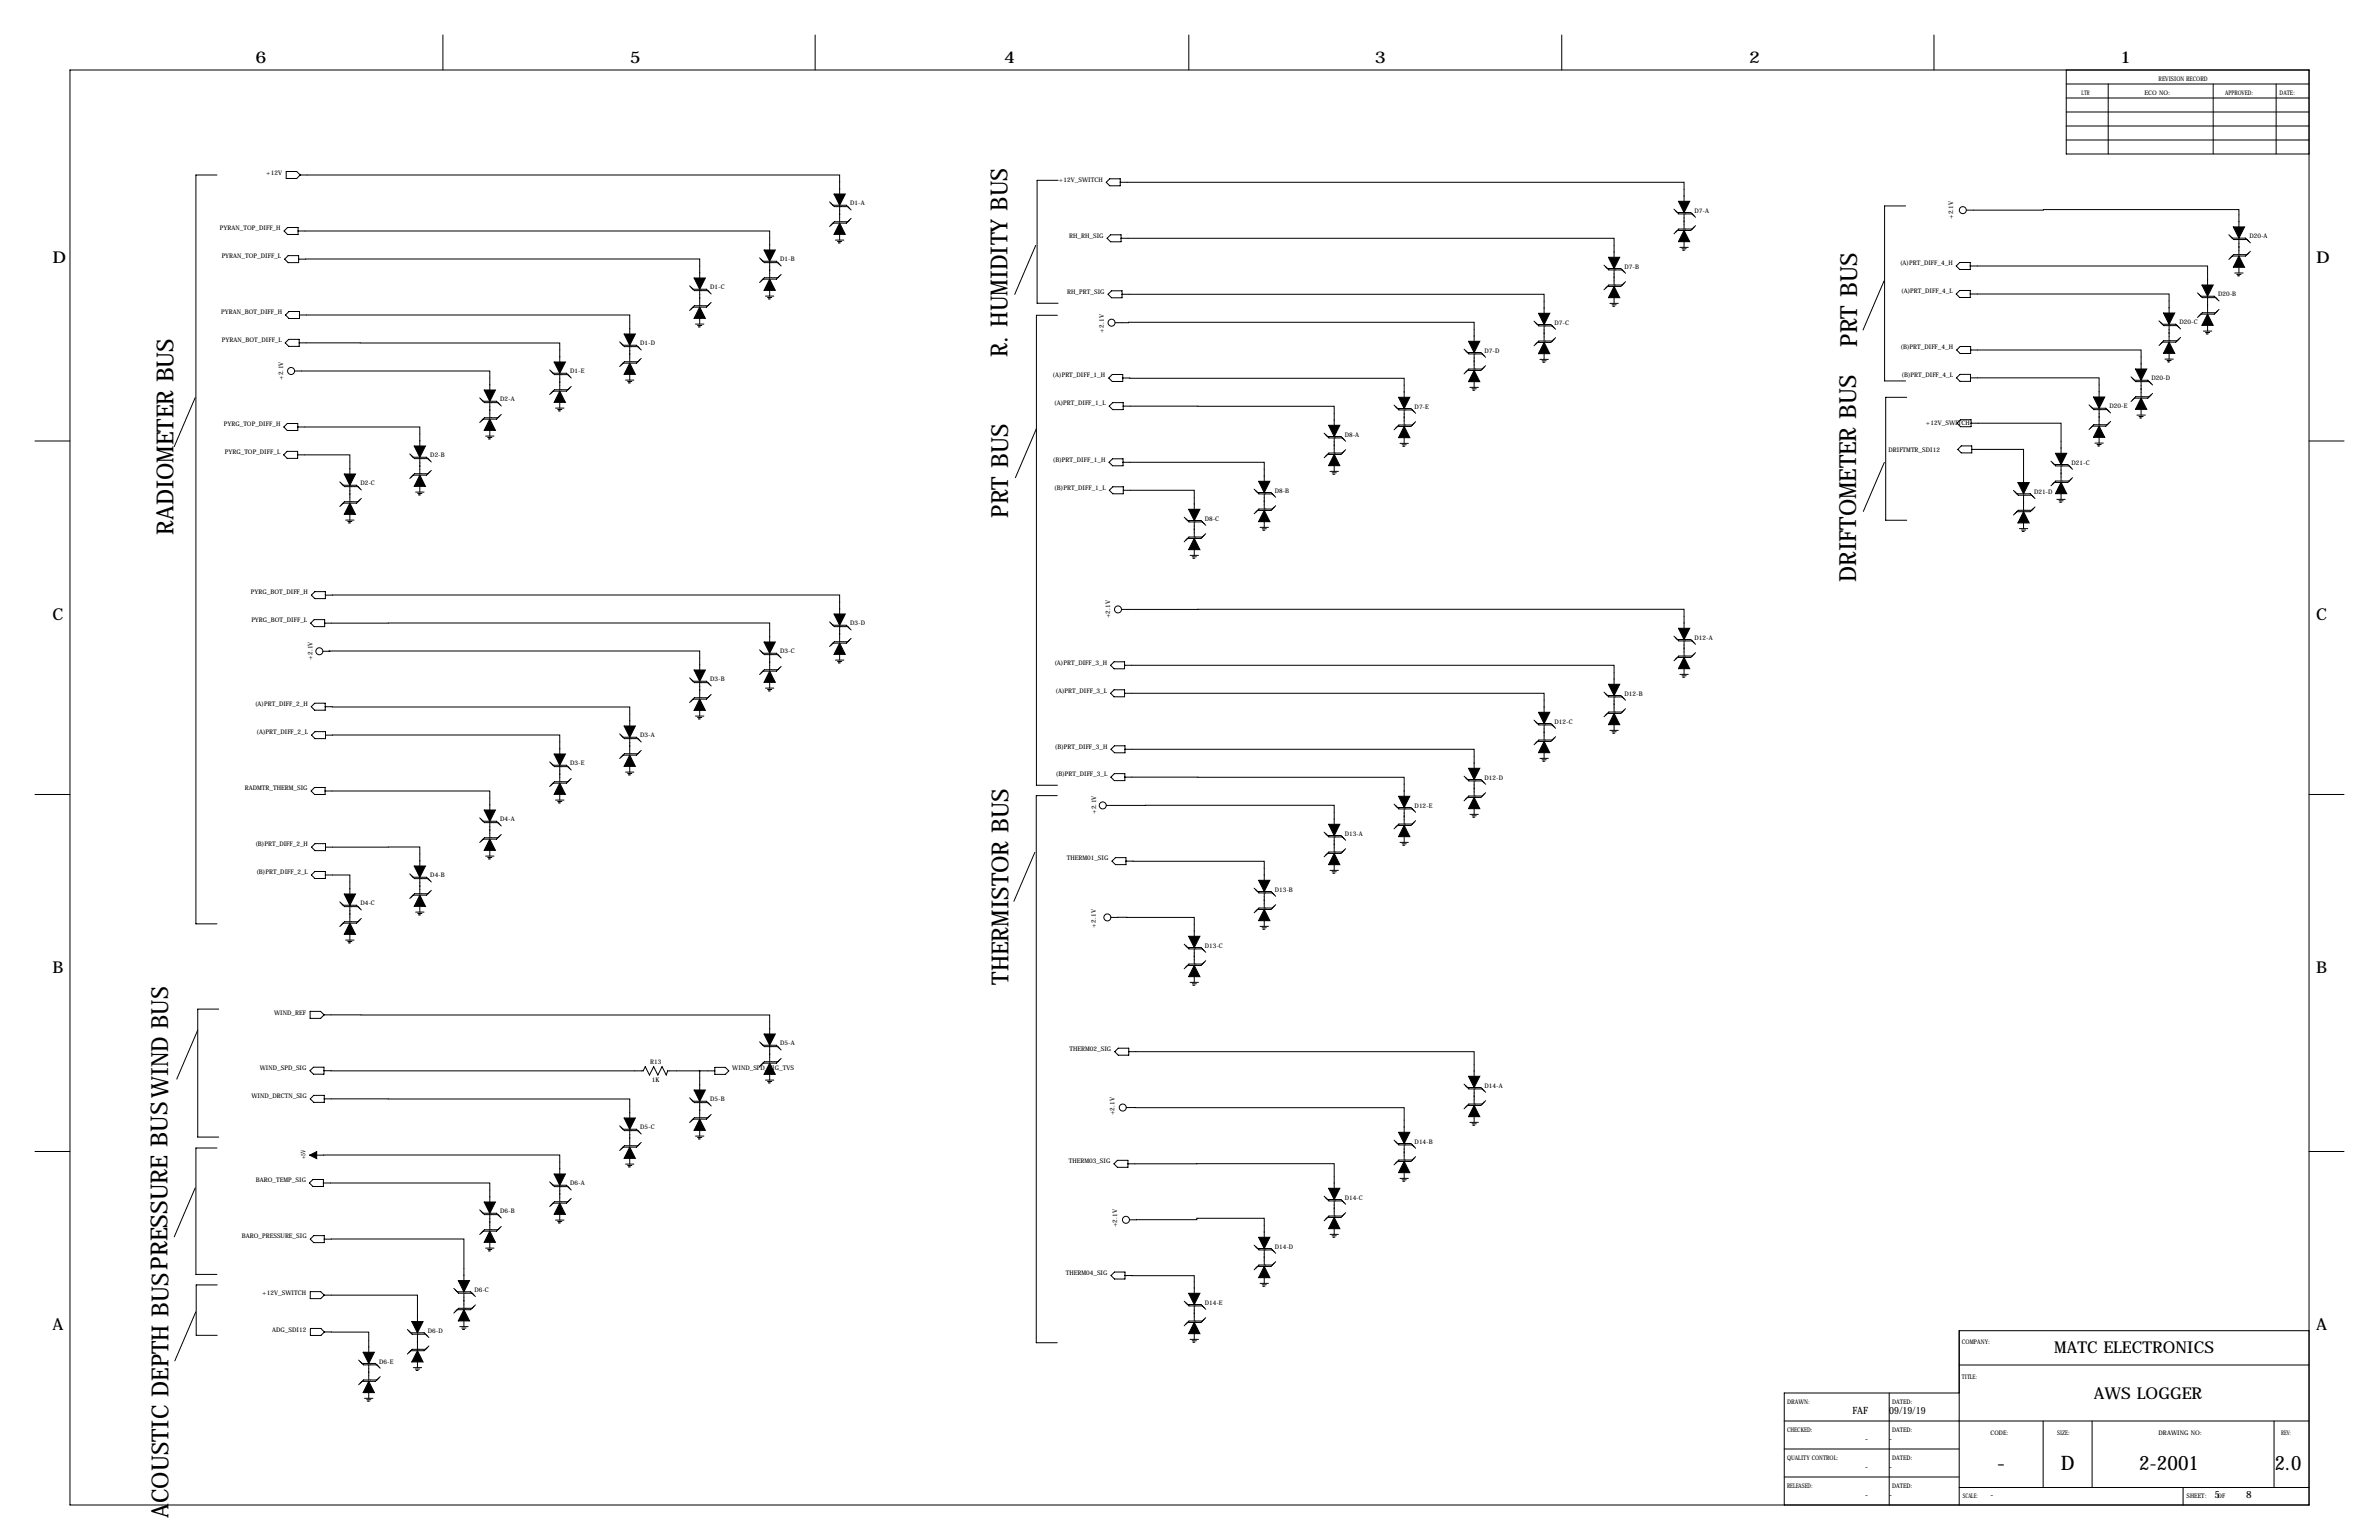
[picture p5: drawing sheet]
<svg xmlns="http://www.w3.org/2000/svg" width="864mm" height="559mm" viewBox="0 0 864 559" stroke-linecap="round" stroke-linejoin="round" font-family="sans-serif">
<defs><g id="words">
<g font-size="8.6">
<text x="674.2" y="125.8" transform="rotate(-90 674.2 125.8)">PRT BUS</text>
<text x="365.7" y="129.4" transform="rotate(-90 365.7 129.4)">R. HUMIDITY BUS</text>
<text x="366" y="187.9" transform="rotate(-90 366 187.9)">PRT BUS</text>
<text x="63" y="194.1" transform="rotate(-90 63 194.1)">RADIOMETER BUS</text>
<text x="673.9" y="211.1" transform="rotate(-90 673.9 211.1)">DRIFTOMETER BUS</text>
<text x="366.1" y="357.3" transform="rotate(-90 366.1 357.3)">THERMISTOR BUS</text>
<text x="61.1" y="550.9" transform="rotate(-90 61.1 550.9)">ACOUSTIC DEPTH BUSPRESSURE BUSWIND BUS</text>
</g>
<g font-size="7.3">
<text x="724.9" y="533.4">-</text>
<text x="748.1" y="533.4">D</text>
<text x="776.5" y="533.4">2-2001</text>
<text x="825.7" y="533.4">2.0</text>
</g>
<g font-size="5.9">
<text x="92.7" y="22.9">6</text>
<text x="228.6" y="22.9">5</text>
<text x="364.5" y="22.9">4</text>
<text x="499.1" y="22.9">3</text>
<text x="635" y="22.9">2</text>
<text x="769.6" y="22.9">1</text>
<text x="19" y="95.2">D</text>
<text x="840.7" y="95.2">D</text>
<text x="19" y="224.8">C</text>
<text x="840.7" y="224.8">C</text>
<text x="19" y="353.1">B</text>
<text x="840.7" y="353.1">B</text>
<text x="19" y="482.6">A</text>
<text x="840.7" y="482.6">A</text>
<text x="745.6" y="491">MATC ELECTRONICS</text>
<text x="760.1" y="507.5">AWS LOGGER</text>
</g>
<g font-size="3.6">
<text x="672.4" y="513.1">FAF</text>
<text x="685.8" y="513.1">09/19/19</text>
<text x="677.1" y="523.2">-</text>
<text x="685.8" y="523.2">-</text>
<text x="677.1" y="533.4">-</text>
<text x="685.8" y="533.4">-</text>
<text x="677.1" y="543.6">-</text>
<text x="685.8" y="543.6">-</text>
<text x="722.6" y="543.6">-</text>
<text x="803.9" y="543.6">5</text>
<text x="815.3" y="543.6">8</text>
</g>
<g font-size="2.3">
<text x="783.6" y="29.2">REVISION RECORD</text>
<text x="755.6" y="34.3">LTR</text>
<text x="778.5" y="34.3">ECO NO:</text>
<text x="807.7" y="34.3">APPROVED:</text>
<text x="827.5" y="34.3">DATE:</text>
<text x="96.6" y="63.5">+12V</text>
<text x="384.4" y="65.9">+12V_SWITCH</text>
<text x="308.6" y="74.6">D1-A</text>
<text x="615.1" y="77.2">D7-A</text>
<text x="79.9" y="83.6">PYRAN_TOP_DIFF_H</text>
<text x="709" y="79.5" transform="rotate(-90 709 79.5)">+2.1V</text>
<text x="388.1" y="86.2">RH_RH_SIG</text>
<text x="816.6" y="86.5">D20-A</text>
<text x="80.5" y="93.8">PYRAN_TOP_DIFF_L</text>
<text x="283.2" y="94.9">D1-B</text>
<text x="589.7" y="97.5">D7-B</text>
<text x="689.8" y="96.3">(A)PRT_DIFF_4_H</text>
<text x="257.8" y="105">D1-C</text>
<text x="387.4" y="106.5">RH_PRT_SIG</text>
<text x="690.2" y="106.4">(A)PRT_DIFF_4_L</text>
<text x="805.2" y="107.6">D20-B</text>
<text x="80.3" y="114">PYRAN_BOT_DIFF_H</text>
<text x="564.3" y="117.8">D7-C</text>
<text x="791.2" y="117.7">D20-C</text>
<text x="80.6" y="124.2">PYRAN_BOT_DIFF_L</text>
<text x="232.4" y="125.4">D1-D</text>
<text x="400.8" y="120.7" transform="rotate(-90 400.8 120.7)">+2.1V</text>
<text x="538.9" y="128">D7-D</text>
<text x="689.9" y="126.7">(B)PRT_DIFF_4_H</text>
<text x="102.8" y="137.8" transform="rotate(-90 102.8 137.8)">+2.1V</text>
<text x="207" y="135.5">D1-E</text>
<text x="382.1" y="136.9">(A)PRT_DIFF_1_H</text>
<text x="690.3" y="136.9">(B)PRT_DIFF_4_L</text>
<text x="781" y="138.1">D20-D</text>
<text x="181.6" y="145.7">D2-A</text>
<text x="382.7" y="147.1">(A)PRT_DIFF_1_L</text>
<text x="513.5" y="148.3">D7-E</text>
<text x="765.8" y="148.2">D20-E</text>
<text x="81.2" y="154.7">PYRG_TOP_DIFF_H</text>
<text x="699.1" y="154.4">+12V_SWITCH</text>
<text x="488.1" y="158.5">D8-A</text>
<text x="81.6" y="164.8">PYRG_TOP_DIFF_L</text>
<text x="156.2" y="166">D2-B</text>
<text x="382.2" y="167.5">(B)PRT_DIFF_1_H</text>
<text x="685.5" y="164.1">DRIFTMTR_SDI12</text>
<text x="752" y="168.6">D21-C</text>
<text x="130.8" y="176.2">D2-C</text>
<text x="382.7" y="177.6">(B)PRT_DIFF_1_L</text>
<text x="462.7" y="178.8">D8-B</text>
<text x="738.4" y="179.3">D21-D</text>
<text x="437.3" y="189">D8-C</text>
<text x="91.1" y="215.7">PYRG_BOT_DIFF_H</text>
<text x="91.2" y="225.9">PYRG_BOT_DIFF_L</text>
<text x="308.6" y="227">D3-D</text>
<text x="402.9" y="224.4" transform="rotate(-90 402.9 224.4)">+2.1V</text>
<text x="615.1" y="232.1">D12-A</text>
<text x="113.4" y="239.4" transform="rotate(-90 113.4 239.4)">+2.1V</text>
<text x="283.2" y="237.1">D3-C</text>
<text x="382.8" y="241.1">(A)PRT_DIFF_3_H</text>
<text x="257.8" y="247.3">D3-B</text>
<text x="383.2" y="251.3">(A)PRT_DIFF_3_L</text>
<text x="92.6" y="256.2">(A)PRT_DIFF_2_H</text>
<text x="589.7" y="252.5">D12-B</text>
<text x="564.3" y="262.6">D12-C</text>
<text x="93.1" y="266.5">(A)PRT_DIFF_2_L</text>
<text x="232.4" y="267.6">D3-A</text>
<text x="382.9" y="271.6">(B)PRT_DIFF_3_H</text>
<text x="207" y="277.8">D3-E</text>
<text x="383.3" y="281.7">(B)PRT_DIFF_3_L</text>
<text x="88.9" y="286.8">RADMTR_THERM_SIG</text>
<text x="538.9" y="282.9">D12-D</text>
<text x="513.5" y="293.1">D12-E</text>
<text x="181.6" y="298.1">D4-A</text>
<text x="397.9" y="295.3" transform="rotate(-90 397.9 295.3)">+2.1V</text>
<text x="488.1" y="303.3">D13-A</text>
<text x="92.7" y="307.1">(B)PRT_DIFF_2_H</text>
<text x="93.1" y="317.2">(B)PRT_DIFF_2_L</text>
<text x="387.2" y="312.2">THERM01_SIG</text>
<text x="156.2" y="318.4">D4-B</text>
<text x="462.7" y="323.6">D13-B</text>
<text x="130.8" y="328.6">D4-C</text>
<text x="397.8" y="336.6" transform="rotate(-90 397.8 336.6)">+2.1V</text>
<text x="437.3" y="343.9">D13-C</text>
<text x="99.5" y="368.2">WIND_REF</text>
<text x="283.2" y="379.4">D5-A</text>
<text x="388.3" y="381.4">THERM02_SIG</text>
<text x="94.3" y="388.3">WIND_SPD_SIG</text>
<text x="236" y="386">R13</text>
<text x="265.8" y="388.3">WIND_SPD_SIG_TVS</text>
<text x="236.7" y="392.7">1K</text>
<text x="538.9" y="394.7">D14-A</text>
<text x="91.2" y="398.5">WIND_DRCTN_SIG</text>
<text x="257.8" y="399.7">D5-B</text>
<text x="404.6" y="404.7" transform="rotate(-90 404.6 404.7)">+2.1V</text>
<text x="232.4" y="409.8">D5-C</text>
<text x="513.5" y="415">D14-B</text>
<text x="110.9" y="420.7" transform="rotate(-90 110.9 420.7)">+5V</text>
<text x="388" y="422">THERM03_SIG</text>
<text x="92.9" y="429">BARO_TEMP_SIG</text>
<text x="207" y="430.2">D6-A</text>
<text x="488.1" y="435.3">D14-C</text>
<text x="181.6" y="440.3">D6-B</text>
<text x="87.8" y="449.4">BARO_PRESSURE_SIG</text>
<text x="405.6" y="445.4" transform="rotate(-90 405.6 445.4)">+2.1V</text>
<text x="462.7" y="453.1">D14-D</text>
<text x="386.9" y="462.6">THERM04_SIG</text>
<text x="95.2" y="470">+12V_SWITCH</text>
<text x="172.2" y="468.8">D6-C</text>
<text x="437.3" y="473.4">D14-E</text>
<text x="98.8" y="483.3">ADG_SDI12</text>
<text x="155.3" y="483.7">D6-D</text>
<text x="712.2" y="487.7">COMPANY:</text>
<text x="137.7" y="494.8">D6-E</text>
<text x="712.2" y="500.4">TITLE:</text>
<text x="648.7" y="509.3">DRAWN:</text>
<text x="686.8" y="509.3">DATED:</text>
<text x="648.7" y="519.4">CHECKED:</text>
<text x="686.8" y="519.4">DATED:</text>
<text x="722.6" y="520.7">CODE:</text>
<text x="746.8" y="520.7">SIZE:</text>
<text x="783.6" y="520.7">DRAWING NO:</text>
<text x="828" y="520.7">REV:</text>
<text x="648.7" y="529.6">QUALITY CONTROL:</text>
<text x="686.8" y="529.6">DATED:</text>
<text x="648.7" y="539.8">RELEASED:</text>
<text x="686.8" y="539.8">DATED:</text>
<text x="712.5" y="543.6">SCALE:</text>
<text x="793.7" y="543.6">SHEET:</text>
<text x="805" y="543.6">OF</text>
</g>
</g></defs>
<g fill="none" stroke="#000" stroke-width=".36">
<path d="M160.8 12.7v12.7M295.9 12.7v12.7M431.5 12.7v12.7M566.9 12.7v12.7M702.1 12.7v12.7M25.4 25.4h812.8v520.7h-812.8zM750.1 25.4v30.5h88.1M750.1 35.6h88.1M750.1 30.5h88.1M765.3 30.5v25.4M803.4 30.5v25.4M826.3 30.5v25.4"/>
<path d="M750.1 50.8h88.1M750.1 45.7h88.1M750.1 40.6h88.1M78.7 63.5h-7.6v271.7h7.6M103.9 62.2h3.8l1.3 1.3-1.3 1.3h-3.8zM109 63.5h195.8v6.9M301.1 73.3l1.8 1.7h4.8M302.4 74.5h4.8l1.8 1.7M304.8 75v5.5M309 79.2l-1.8 1.8h-4.8M384.1 65.4h-7.6v44.6h7.6M401.6 66.1l1.2-1.2h3.9v2.5h-3.9z"/>
<path d="M406.7 66.1h204.6v7M607.7 75.9l1.7 1.7h4.9M608.9 77.1h4.9l1.7 1.7M611.3 77.6v5.5M691.7 74.7h-7.6v63.5h7.6M713.8 76.3l98.9-.3v6.3M103.1 83.8l1.3-1.2h3.8v2.5h-3.8zM103.3 94l1.3-1.2h3.8v2.5h-3.8zM108.2 83.8h171.2v6.9M108.4 94h145.6v6.9M275.7 93.6l1.8 1.7h4.8M277 94.8h4.8l1.8 1.7"/>
<path d="M279.4 95.3v5.5M283.6 99.6l-1.8 1.7h-4.8M303.3 87.1h3M304 87.6h1.6M304.3 88.1h.1M304.5 88.1h.6M304.8 85v2.1M307.7 80.5h-4.8l-1.8 1.7M376 89.1l-7.6 17.7M401.9 86.5l1.2-1.3h3.9v2.5h-3.9zM407 86.5h178.9v6.9M582.3 96.2l1.7 1.7h4.9"/>
<path d="M583.5 97.4h4.9l1.7 1.8M585.9 97.9v5.5M609.8 89.8h3.1M610.6 90.3h1.5M610.8 90.8h.1M611.1 90.8h.5M611.3 87.7v2M614.3 83.1h-4.9l-1.7 1.7M615.5 81.9l-1.7 1.7h-4.9M710.1 96.5l1.3-1.3h3.8v2.6h-3.8zM715.2 96.5h86.2v6.9M809.1 85.2l1.7 1.7h4.9"/>
<path d="M810.3 86.4h4.9l1.7 1.7M811.2 99.1h3.1M812 99.6h1.5M812.7 86.9v5.5M812.7 97v2M815.7 92.4h-4.9l-1.7 1.7M816.9 91.2l-1.7 1.7h-4.9M104.9 113h3.8v2.6h-3.8l-1.3-1.3zM108.7 114.3h119.9v6.9M250.3 103.7l1.8 1.8h4.8M251.6 105h4.8l1.8 1.7M252.5 117.6h3"/>
<path d="M253.2 118.1h1.6M253.5 118.6h.1M253.7 118.6h.6M254 105.5v5.4M254 115.5v2.1M256.9 110.9h-4.8l-1.8 1.8M258.2 109.7l-1.8 1.8h-4.8M277.9 107.4h3M278.6 107.9h1.6M278.9 108.5h.1M279.1 108.5h.6M279.4 105.4v2"/>
<path d="M282.3 100.8h-4.8l-1.8 1.7M383.8 114.4h-7.6v170.5h7.6M403.5 105.5h3.8v2.6h-3.8l-1.3-1.3zM404.8 117.1l130.3-.2v7M407.3 106.8h153.2v6.9M556.9 116.5l1.7 1.8h4.9M558.1 117.8h4.9l1.7 1.7M560.5 118.3v5.4M584.4 110.1h3.1M585.2 110.6h1.5M585.4 111.1h.1M585.7 111.1h.5"/>
<path d="M585.9 108v2M588.9 103.4h-4.9l-1.7 1.8M590.1 102.2l-1.7 1.7h-4.9M683.9 102l-7.6 17.7M710.1 106.7l1.3-1.3h3.8v2.5h-3.8zM715.2 106.7h72.2v6.9M783.7 116.4l1.8 1.8h4.8M785 117.7h4.8l1.8 1.7M787.4 118.2v5.4M797.7 106.3l1.7 1.7h4.9M798.9 107.5h4.9l1.7 1.7M801.4 108v5.5"/>
<path d="M801.4 118.1v2M804.3 113.5h-4.9l-1.7 1.7M805.5 112.3l-1.7 1.7h-4.9M812.2 100.1h.1M812.5 100.1h.5M103.5 124.4l1.3-1.3h3.8v2.6h-3.8zM106.9 134.6h70.9v6.9M108.6 124.4l94.6 .1v6.9M199.5 134.2l1.8 1.7h4.8M200.8 135.4h4.8l1.8 1.8M203.2 135.9v5.5M224.9 124.1l1.8 1.7h4.8"/>
<path d="M226.2 125.3h4.8l1.8 1.7M227.1 137.9h3M227.8 138.4h1.6M228.1 138.9h.1M228.3 138.9h.6M228.6 125.8v5.5M228.6 135.8v2.1M231.5 131.3h-4.8l-1.8 1.7M232.8 130l-1.8 1.8h-4.8M403.8 135.9h3.8v2.5h-3.8l-1.3-1.2zM407.6 137.2l102.1 .1v6.9M531.5 126.7l1.7 1.7h4.9"/>
<path d="M532.7 127.9h4.9l1.7 1.7M535.1 128.4v5.5M535.1 138.5v2M538.1 133.9h-4.9l-1.7 1.7M539.3 132.7l-1.7 1.7h-4.9M559 130.4h3.1M559.8 130.9h1.5M560 131.4h.1M560.3 131.4h.5M560.5 128.3v2.1M563.5 123.7h-4.9l-1.7 1.8M564.7 122.5l-1.7 1.8h-4.9"/>
<path d="M710.2 137.1l1.3-1.3h3.8v2.6h-3.8zM710.3 127l1.3-1.3h3.8v2.6h-3.8zM715.3 137.1h46.7v7M715.4 127h61.8v6.9M773.6 136.8l1.7 1.7h4.9M774.8 138h4.9l1.7 1.7M777.2 138.5v5.5M785.9 130.3h3M786.6 130.8h1.6M786.9 131.3h.1M787.1 131.3h.6M787.4 128.2v2.1"/>
<path d="M790.3 123.6h-4.8l-1.8 1.8M791.6 122.4l-1.8 1.8h-4.8M799.8 120.1h3.1M800.6 120.6h1.5M800.9 121.2h.1M801.1 121.2h.5M70.9 144.3l-7.7 17.8M103 154.9l1.3-1.2h3.8v2.5h-3.8zM108.1 154.9h44.3v6.9M174.1 144.4l1.8 1.7h4.8M175.4 145.6h4.8l1.8 1.7M176.3 158.2h3"/>
<path d="M177 158.8h1.6M177.3 159.3h.1M177.5 159.3h.6M177.8 146.1v5.5M177.8 156.2v2M180.7 151.6h-4.8l-1.8 1.7M182 150.4l-1.8 1.7h-4.8M201.7 148.1h3M202.4 148.6h1.6M202.7 149.1h.1M202.9 149.1h.6M203.2 146v2"/>
<path d="M206.1 141.4h-4.8l-1.8 1.8M207.4 140.2l-1.8 1.7h-4.8M376.2 155.5l-7.6 17.8M403.9 146.1h3.8v2.5h-3.8l-1.3-1.2zM407.7 147.4h76.6v6.9M480.7 157.2l1.7 1.7h4.9M481.9 158.4h4.9l1.7 1.7M484.3 158.9v5.5M506.1 147l1.7 1.7h4.9M507.3 148.2h4.9l1.7 1.8M509.7 148.7v5.5M509.7 158.8v2"/>
<path d="M512.7 154.2h-4.9l-1.7 1.8M513.9 153l-1.7 1.7h-4.9M533.6 140.6h3.1M534.4 141.1h1.5M534.6 141.6h.1M534.9 141.6h.5M692.1 144.2h-7.6v44.6h7.6M710.4 153.6l1.3-1.3h3.8v2.5h-3.8zM715.5 153.6h32.7v10.9M758.3 146.9l1.8 1.7h4.8M759.6 148.1h4.8l1.8 1.8M762 148.6v5.5"/>
<path d="M762 158.7v2M764.9 154.1h-4.8l-1.8 1.8M766.2 152.9l-1.8 1.7h-4.8M775.7 150.6h3.1M776.5 151.1h1.5M776.7 151.6h.1M777 151.6h.5M777.2 148.5v2.1M780.2 144h-4.9l-1.7 1.7M781.4 142.7l-1.7 1.8h-4.9M12.7 160h12.7M103 165l1.2-1.2h3.9v2.5h-3.9z"/>
<path d="M108.1 165h18.9v7M123.3 174.9l1.8 1.7h4.8M124.6 176.1h4.8l1.8 1.7M127 176.6v5.5M148.7 164.7l1.8 1.7h4.8M150 165.9h4.8l1.8 1.7M150.9 178.6h3M151.6 179.1h1.6M151.9 179.6h.1M152.1 179.6h.6M152.4 166.4v5.5M152.4 176.5v2"/>
<path d="M155.3 171.9h-4.8l-1.8 1.7M156.6 170.7l-1.8 1.7h-4.8M403.9 166.5h3.8v2.5h-3.8l-1.3-1.3zM404 176.6h3.8v2.6h-3.8l-1.3-1.3zM407.7 167.7h51.2v7M407.8 177.9h25.7v6.9M455.3 177.5l1.7 1.7h4.9M456.5 178.7h4.9l1.7 1.7M458.9 179.2v5.5M482.8 171h3.1M483.6 171.6h1.5M483.8 172.1h.1"/>
<path d="M484.1 172.1h.5M484.3 169v2M487.3 164.4h-4.9l-1.7 1.7M488.5 163.2l-1.7 1.7h-4.9M508.2 160.9h3.1M509 161.4h1.5M509.2 161.9h.1M509.5 161.9h.5M684 167.8l-7.6 17.8M710.7 163.1l1.3-1.3h3.8v2.5h-3.8zM715.8 163.1h18.8v12M730.9 178l1.2 1.2h4.9l1.7 1.7"/>
<path d="M731.4 178.5l1.2 1.2h4.9M734.6 179.7v5.5M744.5 167.3l1.8 1.8h4.8M745.7 168.6h4.9l1.7 1.7M748.2 169.1v5.4M748.2 179.1v2.1M751.1 174.5h-4.8l-1.8 1.8M752.3 173.3l-1.7 1.8h-4.9M760.5 160.8h3M761.2 161.3h1.6M761.5 161.8h.1M761.7 161.8h.6"/>
<path d="M838.2 160h12.7M125.5 188.7h3M126.2 189.2h1.6M126.5 189.7h.1M126.7 189.7h.6M127 186.6v2.1M129.9 182.1h-4.8l-1.8 1.7M131.2 180.8l-1.8 1.8h-4.8M429.9 187.7l1.7 1.7h4.9M431.1 188.9h4.9l1.7 1.7M433.5 189.4v5.5M433.5 199.4v2.1"/>
<path d="M436.5 194.9h-4.9l-1.7 1.7M437.7 193.6l-1.7 1.8h-4.9M457.4 191.4h3.1M458.2 191.9h1.5M458.4 192.4h.1M458.7 192.4h.5M458.9 189.3v2M461.9 184.7h-4.9l-1.7 1.7M463.1 183.5l-1.7 1.7h-4.9M733 191.8h3.1M733.8 192.3h1.5M734.1 192.8h.1"/>
<path d="M734.3 192.8h.5M734.6 189.7v2.1M737.5 185.2h-4.9l-1.7 1.7M738.7 183.9l-1.7 1.8h-4.9M746.7 181.2h3M747.4 181.7h1.5M747.7 182.2h.1M747.9 182.2h.5M113 216l1.3-1.3h3.8v2.5h-3.8zM118.1 216l186.7-.1v6.9M432 201.5h3.1M432.8 202h1.5"/>
<path d="M433 202.5h.1M433.3 202.5h.5M112.8 226.1l1.2-1.3h3.9v2.6h-3.9zM117.2 236.3l136.8-.1v6.9M117.9 226.1h161.5v6.9M275.7 235.8l1.8 1.7h4.8M277 237h4.8l1.8 1.8M279.4 237.5v5.5M301.1 225.7l1.8 1.7h4.8M302.4 226.9h4.8l1.8 1.7M303.3 239.5h3M304.8 227.4v5.5"/>
<path d="M304.8 237.4v2.1M307.7 232.9h-4.8l-1.8 1.7M309 231.6l-1.8 1.8h-4.8M407.1 221.1h204.2v6.9M607.7 230.8l1.7 1.8h4.9M608.9 232.1h4.9l1.7 1.7M611.3 232.6v5.4M614.3 238h-4.9l-1.7 1.8M615.5 236.8l-1.7 1.8h-4.9M114.2 255.2h3.9v2.5h-3.9l-1.2-1.3zM118.1 256.4l110.5 .1v6.9M250.3 246l1.8 1.7h4.8"/>
<path d="M251.6 247.2h4.8l1.8 1.7M252.5 259.8h3M254 247.7v5.5M254 257.8v2M256.9 253.2h-4.8l-1.8 1.7M258.2 252l-1.8 1.7h-4.8M277.9 249.7h3M278.6 250.2h1.6M278.9 250.7h.1M279.1 250.7h.6M279.4 247.6v2M282.3 243h-4.8l-1.8 1.8"/>
<path d="M283.6 241.8l-1.8 1.7h-4.8M304 240h1.6M304.3 240.5h.1M304.5 240.5h.6M404.4 240.1h3.8v2.6h-3.8l-1.3-1.3zM404.4 250.3h3.8v2.5h-3.8l-1.3-1.2zM408.2 241.4h177.7v6.9M408.2 251.6h152.3v6.9M582.3 251.2l1.7 1.7h4.9M583.5 252.4h4.9l1.7 1.7M585.9 252.9v5.5M588.9 258.4h-4.9l-1.7 1.7"/>
<path d="M590.1 257.1l-1.7 1.8h-4.9M609.8 244.7h3.1M610.6 245.2h1.5M610.8 245.7h.1M611.1 245.7h.5M611.3 242.6v2.1M113.1 266.8l1.3-1.3h3.8v2.5h-3.8zM118.2 266.8l85-.1v6.9M199.5 276.5l1.8 1.7h4.8M200.8 277.7h4.8l1.8 1.7M203.2 278.2v5.5M224.9 266.3l1.8 1.7h4.8"/>
<path d="M226.2 267.5h4.8l1.8 1.7M228.6 268v5.5M228.6 278.1v2M231.5 273.5h-4.8l-1.8 1.7M232.8 272.3l-1.8 1.7h-4.8M253.2 260.3h1.6M253.5 260.9h.1M253.7 260.9h.6M403.3 271.9l1.3-1.3h3.8v2.6h-3.8zM408.4 271.9h126.7v6.9M556.9 261.3l1.7 1.7h4.9M558.1 262.5h4.9l1.7 1.8"/>
<path d="M559 275.2h3.1M559.8 275.7h1.5M560 276.2h.1M560.3 276.2h.5M560.5 263v5.5M560.5 273.1v2M563.5 268.5h-4.9l-1.7 1.8M564.7 267.3l-1.7 1.7h-4.9M584.4 265h3.1M585.2 265.5h1.5M585.4 266h.1M585.7 266h.5"/>
<path d="M585.9 262.9v2.1M12.7 288.3h12.7M112.9 287l1.3-1.2h3.8v2.5h-3.8zM118 287h59.8v6.9M174.1 296.8l1.8 1.7h4.8M175.4 298h4.8l1.8 1.7M177.8 298.5v5.5M201.7 290.3h3M202.4 290.8h1.6M202.7 291.3h.1M202.9 291.3h.6M203.2 288.2v2.1"/>
<path d="M206.1 283.7h-4.8l-1.8 1.7M207.4 282.4l-1.8 1.8h-4.8M227.1 280.2h3M227.8 280.7h1.6M228.1 281.2h.1M228.3 281.2h.6M383.8 288.7h-7.6v198.5h7.6M401.6 292.3l82.7-.1v6.9M404.5 280.7h3.8v2.6h-3.8l-1.2-1.3zM408.3 282h101.4v7M506.1 291.8l1.7 1.7h4.9M507.3 293h4.9l1.7 1.7"/>
<path d="M509.7 293.5v5.5M512.7 299h-4.9l-1.7 1.7M513.9 297.8l-1.7 1.7h-4.9M531.5 281.6l1.7 1.8h4.9M532.7 282.9h4.9l1.7 1.7M533.6 295.5h3.1M534.4 296h1.5M534.6 296.5h.1M534.9 296.5h.5M535.1 283.4v5.4M535.1 293.4v2.1M538.1 288.8h-4.9l-1.7 1.8"/>
<path d="M539.3 287.6l-1.7 1.8h-4.9M838.2 288.3h12.7M113 317.5l1.3-1.3h3.8v2.6h-3.8zM113.1 307.4l1.3-1.3h3.8v2.6h-3.8zM118.1 317.5h8.9v6.9M118.2 307.4l34.2-.1v6.9M148.7 317.1l1.8 1.7h4.8M150 318.3h4.8l1.8 1.7M152.4 318.8v5.5M176.3 310.6h3M177 311.1h1.6M177.3 311.7h.1"/>
<path d="M177.5 311.7h.6M177.8 308.6v2M180.7 304h-4.8l-1.8 1.7M182 302.8l-1.8 1.7h-4.8M375.7 309.3l-7.7 17.8M404.9 311.2h3.8v2.5h-3.8l-1.2-1.2zM408.7 312.5h50.2v6.9M480.7 302l1.7 1.7h4.9M481.9 303.2h4.9l1.7 1.7M482.8 315.8h3.1M483.6 316.3h1.5M483.8 316.8h.1"/>
<path d="M484.1 316.8h.5M484.3 303.7v5.5M484.3 313.7v2.1M487.3 309.2h-4.9l-1.7 1.7M488.5 307.9l-1.7 1.8h-4.9M508.2 305.7h3.1M509 306.2h1.5M509.2 306.7h.1M509.5 306.7h.5M509.7 303.6v2M123.3 327.3l1.8 1.7h4.8M124.6 328.5h4.8l1.8 1.7"/>
<path d="M127 329v5.5M127 339v2.1M129.9 334.5h-4.8l-1.8 1.7M131.2 333.2l-1.8 1.8h-4.8M150.9 331h3M151.6 331.5h1.6M151.9 332h.1M152.1 332h.6M152.4 328.9v2M155.3 324.3h-4.8l-1.8 1.7M156.6 323.1l-1.8 1.7h-4.8M403.3 332.9h30.2v6.9"/>
<path d="M455.3 322.3l1.7 1.7h4.9M456.5 323.5h4.9l1.7 1.7M457.4 336.1h3.1M458.2 336.7h1.5M458.4 337.2h.1M458.7 337.2h.5M458.9 324v5.5M458.9 334.1v2M461.9 329.5h-4.9l-1.7 1.7M463.1 328.3l-1.7 1.7h-4.9M125.5 341.1h3M126.2 341.6h1.6"/>
<path d="M126.5 342.1h.1M126.7 342.1h.6M429.9 342.6l1.7 1.7h4.9M431.1 343.8h4.9l1.7 1.7M432 356.5h3.1M432.8 357h1.5M433 357.5h.1M433.3 357.5h.5M433.5 344.3v5.5M433.5 354.4v2M436.5 349.8h-4.9l-1.7 1.7M437.7 348.6l-1.7 1.7h-4.9"/>
<path d="M71.8 373.8l-7.6 17.8M79.4 366.2h-7.6v46.4h7.6M112.6 367h3.8l1.3 1.2-1.3 1.3h-3.8zM117.7 368.2l161.7 .1v6.9M275.7 378.1l1.8 1.7h4.8M277 379.3h4.8l1.8 1.7M279.4 379.8v5.5M112.5 388.5l1.3-1.3h3.8v2.6h-3.8zM112.6 398.7l1.3-1.2h3.8v2.5h-3.8zM117.6 388.5l115.9 .1 .7-1.6 1.6 3.1 1.5-3.1 1.5 3.1 1.5-3.1 1.6 3.1 .5-1.5h17.1M117.7 398.7l110.9 .1v6.9M250.3 398.4l1.8 1.7h4.8"/>
<path d="M251.6 399.6h4.8l1.8 1.7M254 388.6v6.9M259.5 387.3h3.8l1.3 1.3-1.3 1.2h-3.8zM277.9 391.9h3M278.6 392.4h1.6M278.9 392.9h.1M279.1 392.9h.6M279.4 389.8v2.1M282.3 385.3h-4.8l-1.8 1.7M283.6 384l-1.8 1.8h-4.8M405.9 380.3h3.9v2.6h-3.9l-1.2-1.3zM409.8 381.6h125.3v9"/>
<path d="M531.5 393.4l1.7 1.7h4.9M532.7 394.6h4.9l1.7 1.7M535.1 395.1v5.5M539.3 399.4l-1.7 1.7h-4.9M12.7 417.8h12.7M78.7 416.6h-7.6v45.8h7.6M112.4 419.2l90.8-.1v6.9M224.9 408.5l1.8 1.8h4.8M226.2 409.8h4.8l1.8 1.7M228.6 410.3v5.4M231.5 415.7h-4.8l-1.8 1.8M232.8 414.5l-1.8 1.8h-4.8"/>
<path d="M252.5 412.2h3M253.2 412.8h1.6M253.5 413.3h.1M253.7 413.3h.6M254 400.1v5.5M254 410.2v2M256.9 405.6h-4.8l-1.8 1.7M258.2 404.4l-1.8 1.7h-4.8M408.8 401.9h100.9v9M506.1 413.7l1.7 1.7h4.9M507.3 414.9h4.9l1.7 1.8M509.7 415.4v5.5"/>
<path d="M513.9 419.7l-1.7 1.7h-4.9M533.6 407.3h3.1M534.4 407.8h1.5M534.6 408.3h.1M534.9 408.3h.5M535.1 405.2v2M538.1 400.6h-4.9l-1.7 1.7M838.2 417.8h12.7M70.9 431l-7.7 17.8M112.3 429.3l1.3-1.3h3.8v2.5h-3.8zM117.4 429.3h60.4v6.9M174.1 439l1.8 1.7h4.8"/>
<path d="M199.5 428.9l1.8 1.7h4.8M200.8 430.1h4.8l1.8 1.7M203.2 430.6v5.5M206.1 436.1h-4.8l-1.8 1.7M207.4 434.8l-1.8 1.8h-4.8M227.1 422.4h3M227.8 422.9h1.6M228.1 423.4h.1M228.3 423.4h.6M228.6 420.3v2.1M405.6 421h3.8v2.6h-3.8l-1.2-1.3zM409.4 422.3l74.9-.1v9"/>
<path d="M480.7 434l1.7 1.8h4.9M481.9 435.3h4.9l1.7 1.7M484.3 435.8v5.4M508.2 427.6h3.1M509 428.1h1.5M509.2 428.6h.1M509.5 428.6h.5M509.7 425.5v2M512.7 420.9h-4.9l-1.7 1.8M112.6 449.6l1.3-1.2h3.8v2.5h-3.8zM117.7 449.6h50.7v15.1M175.4 440.2h4.8l1.8 1.8"/>
<path d="M176.3 452.9h3M177 453.4h1.6M177.3 453.9h.1M177.5 453.9h.6M177.8 440.7v5.5M177.8 450.8v2M180.7 446.2h-4.8l-1.8 1.8M182 445l-1.8 1.7h-4.8M201.7 442.7h3M202.4 443.2h1.6M202.7 443.7h.1M202.9 443.7h.6"/>
<path d="M203.2 440.6v2.1M410 442.6h24.4v-.5h24.5v6.9M455.3 451.8l1.7 1.7h4.9M456.5 453h4.9l1.7 1.8M458.9 453.5v5.5M461.9 459h-4.9l-1.7 1.8M463.1 457.8l-1.7 1.7h-4.9M482.8 447.9h3.1M483.6 448.4h1.5M483.8 448.9h.1M484.1 448.9h.5M484.3 445.8v2.1"/>
<path d="M487.3 441.2h-4.9l-1.7 1.8M488.5 440l-1.7 1.8h-4.9M71.1 476l-7.7 17.8M78.8 466.2h-7.6v18.3h7.6M112.6 468.7h3.8l1.3 1.3-1.3 1.2h-3.8zM117.7 470h33.8v9.6M164.7 467.5l1.8 1.7h4.8M166 468.7h4.8l1.8 1.8M168.4 469.2v5.5M168.4 479.3v2M171.3 474.7h-4.8l-1.8 1.8M172.6 473.5l-1.8 1.7h-4.8"/>
<path d="M403.3 462.8l1.3-1.2h3.8v2.5h-3.8zM408.4 462.8l25.1 .1v6.4M429.9 472.1l1.7 1.8h4.9M431.1 473.4h4.9l1.7 1.7M433.5 473.9v5.4M436.5 479.3h-4.9l-1.7 1.8M437.7 478.1l-1.7 1.8h-4.9M457.4 465.7h3.1M458.2 466.2h1.5M458.4 466.7h.1M458.7 466.7h.5M458.9 463.6v2"/>
<path d="M112.7 482h3.8l1.3 1.3-1.3 1.3h-3.8zM117.8 483.3l16.1 .1v7.3M130.2 493.5l1.7 1.7h4.9M131.4 494.7h4.9l1.7 1.8M133.9 495.2v5.5M138 499.5l-1.7 1.7h-4.9M147.9 482.4l1.7 1.7h4.9M149.1 483.6h4.9l1.7 1.7M150 496.3h3.1M150.8 496.8h1.5M151 497.3h.1M151.3 497.3h.5"/>
<path d="M151.5 484.1v5.5M151.5 494.2v2M154.5 489.6h-4.9l-1.7 1.7M155.7 488.4l-1.7 1.7h-4.9M166.9 481.4h3M167.6 481.9h1.6M167.9 482.4h.1M168.1 482.4h.6M432 486h3.1M432.8 486.5h1.5M433 487h.1M433.3 487h.5"/>
<path d="M433.5 483.9v2.1M711.2 495.3h127M838.2 482.9h-127v63.2M132.3 507.4h3.1M133.1 507.9h1.5M133.3 508.4h.1M133.6 508.4h.5M133.9 505.3v2M136.8 500.7h-4.9l-1.7 1.8M647.7 515.6h190.5M685.8 505.5v40.6M711.2 505.5h-63.5v40.6"/>
<path d="M741.7 515.6v24.2M759.5 515.6v24.2M825.5 515.6v24.2M647.7 535.9h63.5M647.7 525.8h63.5M711.2 539.8h127M792.5 539.8v6.3"/>
<circle cx="712.5" cy="76.3" r="1.27"/>
<circle cx="403.5" cy="117.1" r="1.27"/>
<circle cx="105.7" cy="134.6" r="1.27"/>
<circle cx="115.9" cy="236.3" r="1.27"/>
<circle cx="405.8" cy="221.1" r="1.27"/>
<circle cx="400.3" cy="292.3" r="1.27"/>
<circle cx="402" cy="332.9" r="1.27"/>
<circle cx="407.6" cy="401.9" r="1.27"/>
<circle cx="408.7" cy="442.6" r="1.27"/>
</g>
<g fill="#000" stroke="#000" stroke-width=".38">
<path d="M302.8 70.4h4l-2 4.1zM609.3 73.1h4.1l-2.1 4zM277.4 90.7h4l-2 4.1zM304.8 81l2 4h-4zM583.9 93.4h4.1l-2.1 4zM611.3 83.6l2.1 4.1h-4.1zM810.7 82.3h4.1l-2.1 4.1zM812.7 92.9l2.1 4.1h-4.1zM252 100.9h4l-2 4.1zM254 111.5l2 4h-4zM279.4 101.3l2 4.1h-4zM558.5 113.7h4.1l-2.1 4.1z"/>
<path d="M585.9 103.9l2.1 4.1h-4.1zM785.4 113.6h4l-2 4.1zM799.3 103.4h4.1l-2 4.1zM801.4 114l2 4.1h-4.1zM201.2 131.4h4l-2 4zM226.6 121.2h4l-2 4.1zM228.6 131.8l2 4h-4zM533.1 123.9h4.1l-2.1 4zM535.1 134.4l2.1 4.1h-4.1zM560.5 124.3l2.1 4h-4.1zM775.2 133.9h4.1l-2.1 4.1zM787.4 124.2l2 4h-4z"/>
<path d="M175.8 141.5h4l-2 4.1zM177.8 152.1l2 4.1h-4zM203.2 141.9l2 4.1h-4zM482.3 154.3h4.1l-2.1 4.1zM507.7 144.2h4.1l-2.1 4zM509.7 154.7l2.1 4.1h-4.1zM760 144.1h4l-2 4zM762 154.6l2 4.1h-4zM777.2 144.5l2.1 4h-4.1zM125 172h4l-2 4.1zM150.4 161.8h4l-2 4.1zM152.4 172.4l2 4.1h-4z"/>
<path d="M456.9 174.7h4.1l-2.1 4zM484.3 164.9l2.1 4.1h-4.1zM732.5 175.1h4.1l-2 4.1zM746.2 164.5h4l-2 4.1zM748.2 175.1l2 4h-4zM127 182.6l2 4h-4zM431.5 184.8h4.1l-2.1 4.1zM433.5 195.4l2.1 4h-4.1zM458.9 185.2l2.1 4.1h-4.1zM734.6 185.7l2 4h-4.1zM277.4 233h4l-2 4zM302.8 222.8h4l-2 4.1z"/>
<path d="M304.8 233.4l2 4h-4zM609.3 228h4.1l-2.1 4.1zM252 243.1h4l-2 4.1zM254 253.7l2 4.1h-4zM279.4 243.5l2 4.1h-4zM558.5 258.5h4.1l-2.1 4zM583.9 248.3h4.1l-2.1 4.1zM611.3 238.6l2.1 4h-4.1zM201.2 273.6h4l-2 4.1zM226.6 263.4h4l-2 4.1zM228.6 274l2 4.1h-4zM533.1 278.8h4.1l-2.1 4.1z"/>
<path d="M560.5 269l2.1 4.1h-4.1zM585.9 258.9l2.1 4h-4.1zM175.8 293.9h4l-2 4.1zM203.2 284.2l2 4h-4zM482.3 299.1h4.1l-2.1 4.1zM507.7 289h4.1l-2.1 4zM535.1 289.4l2.1 4h-4.1zM150.4 314.2h4l-2 4.1zM177.8 304.5l2 4.1h-4zM456.9 319.4h4.1l-2.1 4.1zM484.3 309.7l2.1 4h-4.1zM509.7 299.5l2.1 4.1h-4.1z"/>
<path d="M125 324.4h4l-2 4.1zM127 335l2 4h-4zM152.4 324.8l2 4.1h-4zM431.5 339.8h4.1l-2.1 4zM458.9 330l2.1 4.1h-4.1zM433.5 350.3l2.1 4.1h-4.1zM277.4 375.2h4l-2 4.1zM252 395.5h4l-2 4.1zM279.4 385.8l2 4h-4zM533.1 390.6h4.1l-2.1 4zM226.6 405.7h4l-2 4.1zM254 406.1l2 4.1h-4z"/>
<path d="M507.7 410.9h4.1l-2.1 4zM535.1 401.1l2.1 4.1h-4.1zM175.8 436.2h4l-2 4zM201.2 426h4l-2 4.1zM228.6 416.3l2 4h-4zM482.3 431.2h4.1l-2.1 4.1zM509.7 421.4l2.1 4.1h-4.1zM177.8 446.7l2 4.1h-4zM203.2 436.6l2 4h-4zM456.9 449h4.1l-2.1 4zM484.3 441.8l2.1 4h-4.1zM149.5 479.6h4.1l-2.1 4z"/>
<path d="M166.4 464.7h4l-2 4zM168.4 475.2l2 4.1h-4zM431.5 469.3h4.1l-2.1 4.1zM458.9 459.5l2.1 4.1h-4.1zM131.8 490.7h4.1l-2 4zM151.5 490.1l2.1 4.1h-4.1zM433.5 479.9l2.1 4h-4.1zM133.9 501.2l2 4.1h-4.1z"/>
</g>
<path d="M112.4 419.2l2.6-1.3v2.5z" fill="#000" stroke="#000" stroke-width=".36"/>
<circle cx="254" cy="388.6" r=".02" fill="#000" stroke="#000" stroke-width=".63"/>
<use href="#words"/>
</svg>
